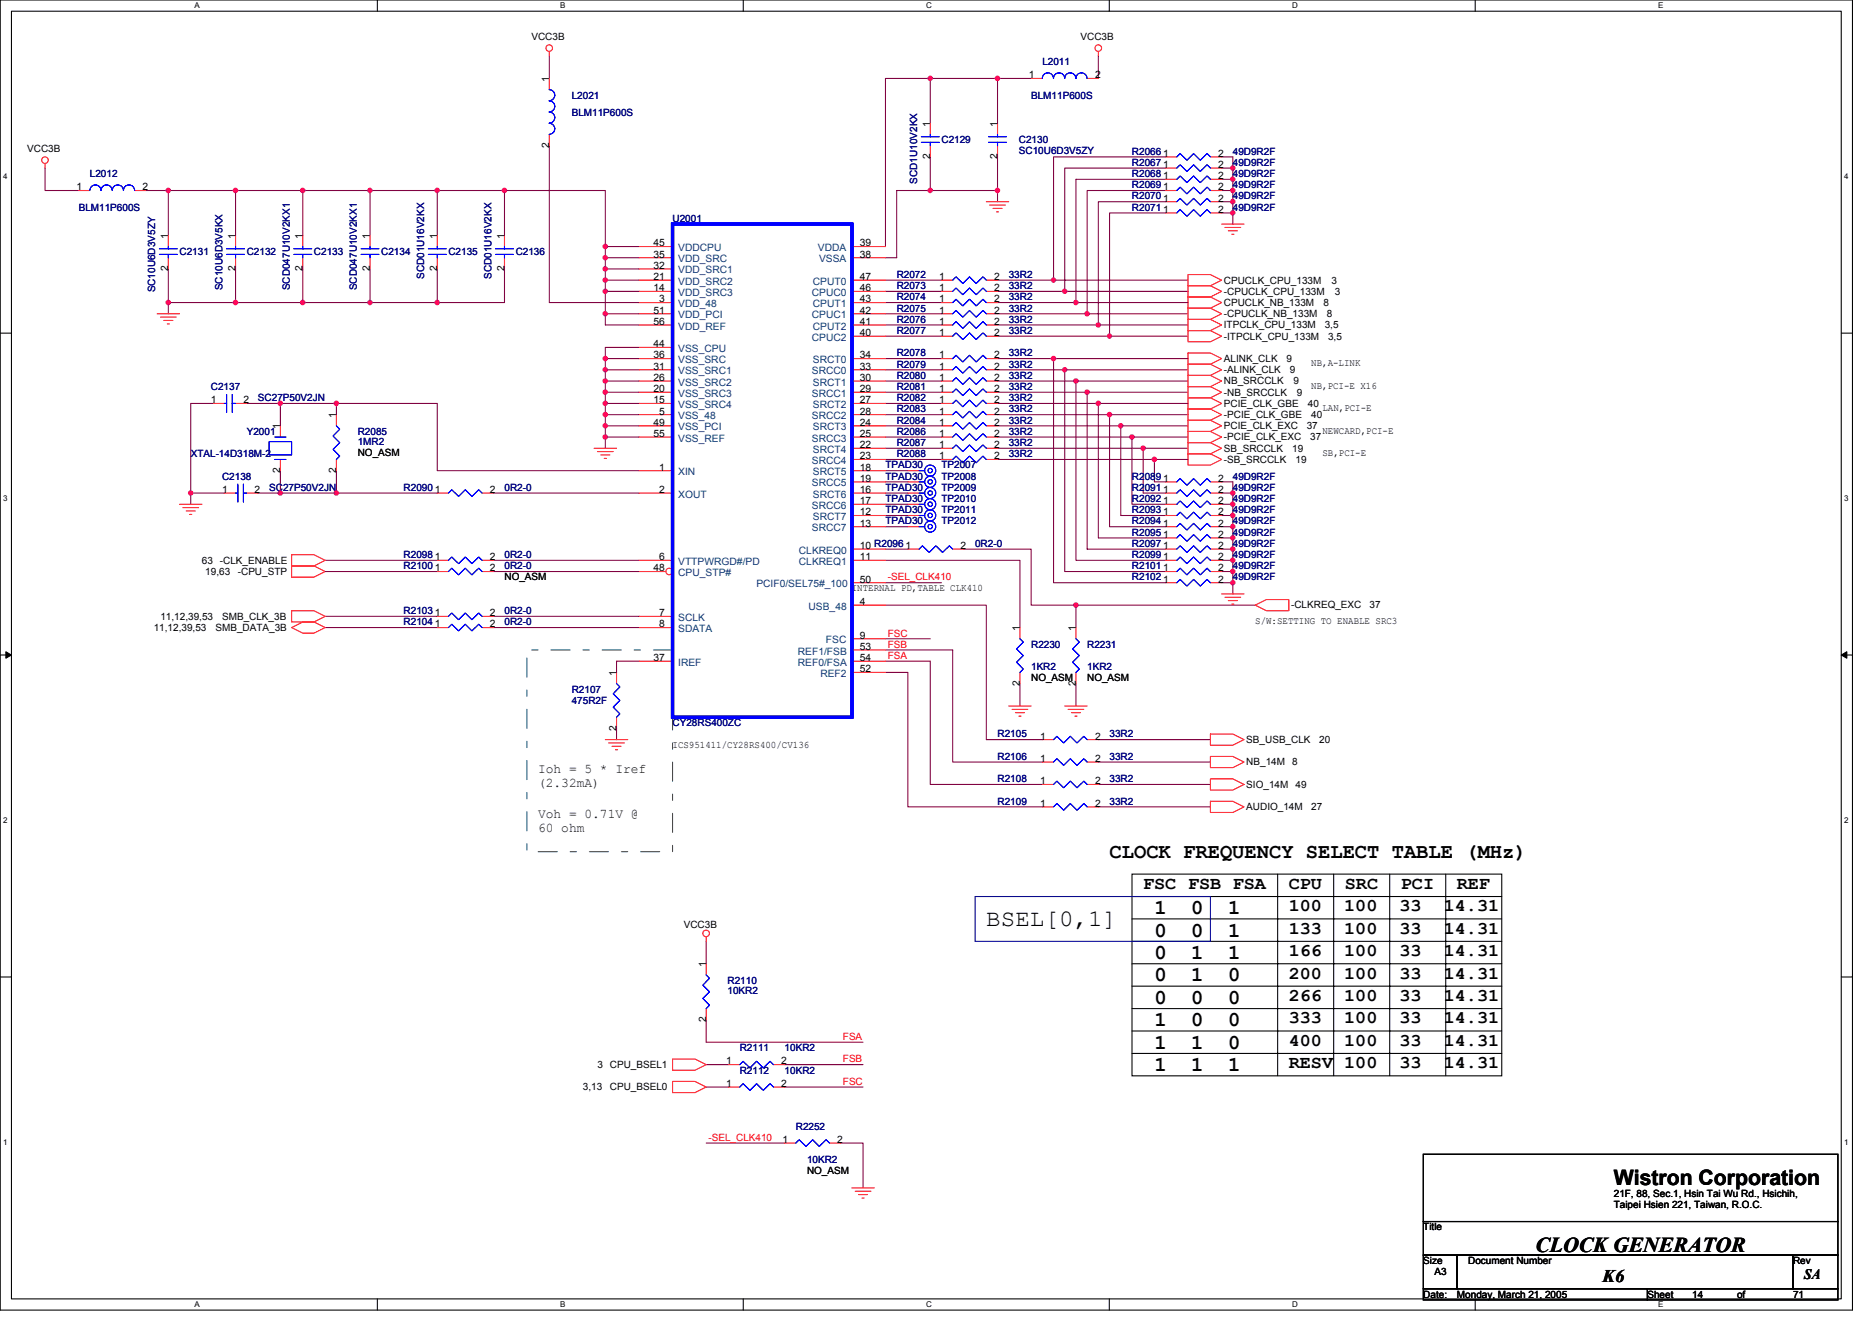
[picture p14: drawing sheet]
<svg xmlns="http://www.w3.org/2000/svg" width="297mm" height="210mm" viewBox="0 0 297 210" stroke-linecap="round" stroke-linejoin="round" font-family="sans-serif">
<defs><g id="words">
<text font-size="3.7" x="156.5" y="147">BSEL[0,1]</text>
<g font-size="3.4">
<text x="176.1" y="136.1">CLOCK FREQUENCY SELECT TABLE (MHz)</text>
<text x="183.2" y="145">1</text>
<text x="183.2" y="148.6">0</text>
<text x="189" y="145">0</text>
<text x="189" y="148.6">0</text>
<text x="194.9" y="145">1</text>
<text x="194.9" y="148.6">1</text>
<text x="183.2" y="155.7">0</text>
<text x="183.2" y="152.1">0</text>
<text x="189" y="155.7">1</text>
<text x="189" y="152.1">1</text>
<text x="194.9" y="155.7">0</text>
<text x="194.9" y="152.1">1</text>
<text x="183.2" y="159.3">0</text>
<text x="189" y="159.3">0</text>
<text x="194.9" y="159.3">0</text>
<text x="183.2" y="162.8">1</text>
<text x="183.2" y="166.4">1</text>
<text x="189" y="162.8">0</text>
<text x="189" y="166.4">1</text>
<text x="194.9" y="162.8">0</text>
<text x="194.9" y="166.4">0</text>
<text x="183.2" y="169.9">1</text>
<text x="189" y="169.9">1</text>
<text x="194.9" y="169.9">1</text>
<text x="256.1" y="188">Wistron Corporation</text>
<text x="243.6" y="198.6">CLOCK GENERATOR</text>
</g>
<g font-size="2.8">
<text x="181.4" y="141">FSC FSB FSA</text>
<text x="204.5" y="141">CPU</text>
<text x="213.4" y="141">SRC</text>
<text x="222.3" y="141">PCI</text>
<text x="231.2" y="141">REF</text>
<text x="204.5" y="144.6">100</text>
<text x="204.5" y="148.1">133</text>
<text x="213.3" y="144.6">100</text>
<text x="213.3" y="148.1">100</text>
<text x="222.1" y="144.6">33</text>
<text x="222.1" y="148.1">33</text>
<text x="229.1" y="144.6">14.31</text>
<text x="229.1" y="148.1">14.31</text>
<text x="204.5" y="155.3">200</text>
<text x="204.5" y="151.7">166</text>
<text x="213.3" y="155.3">100</text>
<text x="213.3" y="151.7">100</text>
<text x="222.1" y="155.3">33</text>
<text x="222.1" y="151.7">33</text>
<text x="229.1" y="155.3">14.31</text>
<text x="229.1" y="151.7">14.31</text>
<text x="204.5" y="158.8">266</text>
<text x="213.3" y="158.8">100</text>
<text x="222.1" y="158.8">33</text>
<text x="229.1" y="158.8">14.31</text>
<text x="204.5" y="165.9">400</text>
<text x="204.5" y="162.4">333</text>
<text x="213.3" y="165.9">100</text>
<text x="213.3" y="162.4">100</text>
<text x="222.1" y="165.9">33</text>
<text x="222.1" y="162.4">33</text>
<text x="229.1" y="165.9">14.31</text>
<text x="229.1" y="162.4">14.31</text>
<text x="204.5" y="169.5">RESV 100</text>
<text x="222.1" y="169.5">33</text>
<text x="229.1" y="169.5">14.31</text>
<text x="254.3" y="203.5">K6</text>
</g>
<text font-size="2.3" x="286.3" y="203">SA</text>
<g font-size="2.1" fill="#004000">
<text x="85.4" y="122.6">Ioh = 5 * Iref</text>
<text x="85.4" y="124.9">(2.32mA)</text>
<text x="85.4" y="129.7">Voh = 0.71V @</text>
<text x="85.4" y="132">60 ohm</text>
</g>
<g font-size="1.6">
<text x="84.3" y="6.4">VCC3B</text>
<text x="171.4" y="6.4">VCC3B</text>
<text x="87.1" y="13" transform="rotate(-90 87.1 13)">1</text>
<text x="163.3" y="12.4">1</text>
<text x="173.8" y="12.4">2</text>
<text x="87.1" y="23.5" transform="rotate(-90 87.1 23.5)">2</text>
<text x="147.6" y="20.1" transform="rotate(-90 147.6 20.1)">1</text>
<text x="158.3" y="20.1" transform="rotate(-90 158.3 20.1)">1</text>
<text x="4.3" y="24.2">VCC3B</text>
<text x="147.6" y="25.3" transform="rotate(-90 147.6 25.3)">2</text>
<text x="158.3" y="25.3" transform="rotate(-90 158.3 25.3)">2</text>
<text x="184.6" y="24.9">1</text>
<text x="184.6" y="26.6">1</text>
<text x="184.6" y="28.4">1</text>
<text x="193.3" y="24.9">2</text>
<text x="193.3" y="26.6">2</text>
<text x="193.3" y="28.4">2</text>
<text x="12.1" y="30.2">1</text>
<text x="22.6" y="30.2">2</text>
<text x="184.6" y="30.2">1</text>
<text x="184.6" y="32">1</text>
<text x="184.6" y="33.8">1</text>
<text x="193.3" y="30.2">2</text>
<text x="193.3" y="32">2</text>
<text x="193.3" y="33.8">2</text>
<text x="26.7" y="37.9" transform="rotate(-90 26.7 37.9)">1</text>
<text x="37.4" y="37.9" transform="rotate(-90 37.4 37.9)">1</text>
<text x="48" y="37.9" transform="rotate(-90 48 37.9)">1</text>
<text x="58.7" y="37.9" transform="rotate(-90 58.7 37.9)">1</text>
<text x="69.4" y="37.9" transform="rotate(-90 69.4 37.9)">1</text>
<text x="80" y="37.9" transform="rotate(-90 80 37.9)">1</text>
<text x="103.7" y="39.1">45</text>
<text x="103.7" y="40.9">35</text>
<text x="136.4" y="39.1">39</text>
<text x="136.4" y="40.9">38</text>
<text x="26.7" y="43.1" transform="rotate(-90 26.7 43.1)">2</text>
<text x="37.4" y="43.1" transform="rotate(-90 37.4 43.1)">2</text>
<text x="48" y="43.1" transform="rotate(-90 48 43.1)">2</text>
<text x="58.7" y="43.1" transform="rotate(-90 58.7 43.1)">2</text>
<text x="69.4" y="43.1" transform="rotate(-90 69.4 43.1)">2</text>
<text x="80" y="43.1" transform="rotate(-90 80 43.1)">2</text>
<text x="103.7" y="42.7">32</text>
<text x="103.7" y="44.4">21</text>
<text x="103.7" y="46.2">14</text>
<text x="104.6" y="48">3</text>
<text x="136.4" y="46.2">46</text>
<text x="136.4" y="48">43</text>
<text x="136.4" y="44.4">47</text>
<text x="149" y="44.4">1</text>
<text x="149" y="46.2">1</text>
<text x="149" y="48">1</text>
<text x="157.8" y="44.4">2</text>
<text x="157.8" y="46.2">2</text>
<text x="157.8" y="48">2</text>
<text x="194.2" y="46.8">-CPUCLK_CPU_133M</text>
<text x="194.2" y="45">CPUCLK_CPU_133M</text>
<text x="211.3" y="45">3</text>
<text x="211.8" y="46.8">3</text>
<text x="103.7" y="49.8">51</text>
<text x="103.7" y="51.5">56</text>
<text x="136.4" y="49.8">42</text>
<text x="136.4" y="53.3">40</text>
<text x="136.4" y="51.5">41</text>
<text x="149" y="49.8">1</text>
<text x="149" y="51.5">1</text>
<text x="149" y="53.3">1</text>
<text x="157.8" y="49.8">2</text>
<text x="157.8" y="51.5">2</text>
<text x="157.8" y="53.3">2</text>
<text x="194.2" y="48.5">CPUCLK_NB_133M</text>
<text x="194.2" y="50.3">-CPUCLK_NB_133M</text>
<text x="194.2" y="52.1">ITPCLK_CPU_133M</text>
<text x="194.2" y="53.9">-ITPCLK_CPU_133M</text>
<text x="210" y="48.5">8</text>
<text x="210.2" y="52.1">3,5</text>
<text x="210.6" y="50.3">8</text>
<text x="210.7" y="53.9">3,5</text>
<text x="103.7" y="55.1">44</text>
<text x="103.7" y="56.9">36</text>
<text x="103.7" y="58.7">31</text>
<text x="136.4" y="58.7">33</text>
<text x="136.4" y="56.9">34</text>
<text x="149" y="56.9">1</text>
<text x="149" y="58.7">1</text>
<text x="157.8" y="56.9">2</text>
<text x="157.8" y="58.7">2</text>
<text x="194.2" y="59.2">-ALINK_CLK</text>
<text x="194.2" y="57.4">ALINK_CLK</text>
<text x="204.1" y="57.4">9</text>
<text x="204.7" y="59.2">9</text>
<text x="208.1" y="58.1">NB,A-LINK</text>
<text x="33.5" y="64">1</text>
<text x="38.6" y="64">2</text>
<text x="103.7" y="60.4">26</text>
<text x="103.7" y="62.2">20</text>
<text x="103.7" y="64">15</text>
<text x="104.6" y="65.8">5</text>
<text x="136.4" y="62.2">29</text>
<text x="136.4" y="65.8">28</text>
<text x="136.4" y="60.4">30</text>
<text x="136.4" y="64">27</text>
<text x="149" y="60.4">1</text>
<text x="149" y="62.2">1</text>
<text x="149" y="64">1</text>
<text x="149" y="65.8">1</text>
<text x="157.8" y="60.4">2</text>
<text x="157.8" y="62.2">2</text>
<text x="157.8" y="64">2</text>
<text x="157.8" y="65.8">2</text>
<text x="194.2" y="64.5">PCIE_CLK_GBE</text>
<text x="194.2" y="61">NB_SRCCLK</text>
<text x="194.2" y="62.8">-NB_SRCCLK</text>
<text x="205.2" y="61">9</text>
<text x="205.8" y="62.8">9</text>
<text x="207.5" y="64.5">40</text>
<text x="208.1" y="61.7">NB,PCI-E X16</text>
<text x="209.8" y="65.3">LAN,PCI-E</text>
<text x="44.5" y="68.1" transform="rotate(-90 44.5 68.1)">1</text>
<text x="53.4" y="66.3" transform="rotate(-90 53.4 66.3)">1</text>
<text x="103.7" y="67.5">49</text>
<text x="103.7" y="69.3">55</text>
<text x="136.4" y="69.3">25</text>
<text x="136.4" y="67.5">24</text>
<text x="136.4" y="71.1">22</text>
<text x="149" y="67.5">1</text>
<text x="149" y="69.3">1</text>
<text x="149" y="71.1">1</text>
<text x="157.8" y="67.5">2</text>
<text x="157.8" y="69.3">2</text>
<text x="157.8" y="71.1">2</text>
<text x="194.2" y="68.1">PCIE_CLK_EXC</text>
<text x="194.2" y="69.9">-PCIE_CLK_EXC</text>
<text x="194.2" y="66.3">-PCIE_CLK_GBE</text>
<text x="194.2" y="71.6">SB_SRCCLK</text>
<text x="205" y="71.6">19</text>
<text x="207.3" y="68.1">37</text>
<text x="207.9" y="69.9">37</text>
<text x="208.1" y="66.3">40</text>
<text x="209.8" y="68.8">NEWCARD,PCI-E</text>
<text x="44.5" y="75.1" transform="rotate(-90 44.5 75.1)">2</text>
<text x="53.4" y="75.1" transform="rotate(-90 53.4 75.1)">2</text>
<text x="56.8" y="72.4">NO_ASM</text>
<text x="104.6" y="74.7">1</text>
<text x="136.4" y="72.9">23</text>
<text x="136.4" y="76.4">19</text>
<text x="136.4" y="74.7">18</text>
<text x="149" y="72.9">1</text>
<text x="157.8" y="72.9">2</text>
<text x="184.6" y="76.4">1</text>
<text x="193.3" y="76.4">2</text>
<text x="194.2" y="73.4">-SB_SRCCLK</text>
<text x="205.6" y="73.4">19</text>
<text x="209.8" y="72.4">SB,PCI-E</text>
<text x="35.2" y="78.2">1</text>
<text x="40.4" y="78.2">2</text>
<text x="69" y="78.2">1</text>
<text x="77.7" y="78.2">2</text>
<text x="104.6" y="78.2">2</text>
<text x="136.4" y="80">17</text>
<text x="136.4" y="83.5">13</text>
<text x="136.4" y="78.2">16</text>
<text x="136.4" y="81.8">12</text>
<text x="184.6" y="80">1</text>
<text x="184.6" y="81.8">1</text>
<text x="184.6" y="83.5">1</text>
<text x="184.6" y="78.2">1</text>
<text x="193.3" y="80">2</text>
<text x="193.3" y="81.8">2</text>
<text x="193.3" y="83.5">2</text>
<text x="193.3" y="78.2">2</text>
<text x="32" y="89.4">63 -CLK_ENABLE</text>
<text x="69" y="88.9">1</text>
<text x="77.7" y="88.9">2</text>
<text x="104.6" y="88.9">6</text>
<text x="136.4" y="87.1">10 R2096</text>
<text x="136.4" y="88.9">11</text>
<text x="143.7" y="87.1">1</text>
<text x="152.4" y="87.1">2</text>
<text x="184.6" y="85.3">1</text>
<text x="184.6" y="87.1">1</text>
<text x="184.6" y="88.9">1</text>
<text x="193.3" y="85.3">2</text>
<text x="193.3" y="87.1">2</text>
<text x="193.3" y="88.9">2</text>
<text x="32.6" y="91.2">19,63</text>
<text x="37.7" y="91.2">-CPU_STP</text>
<text x="69" y="90.7">1</text>
<text x="77.7" y="90.7">2</text>
<text x="80" y="92.1">NO_ASM</text>
<text x="103.7" y="90.7">48</text>
<text x="135.2" y="93.7">INTERNAL PD,TABLE CLK410</text>
<text x="136.4" y="96">4</text>
<text x="136.4" y="92.4">50</text>
<text x="184.6" y="90.7">1</text>
<text x="184.6" y="92.4">1</text>
<text x="193.3" y="90.7">2</text>
<text x="193.3" y="92.4">2</text>
<text x="24.4" y="100.1">11,12,39,53</text>
<text x="25.5" y="98.3">11,12,39,53</text>
<text x="34.2" y="100.1">SMB_DATA_3B</text>
<text x="35.2" y="98.3">SMB_CLK_3B</text>
<text x="69" y="99.5">1</text>
<text x="69" y="97.8">1</text>
<text x="77.7" y="99.5">2</text>
<text x="77.7" y="97.8">2</text>
<text x="104.6" y="99.5">8</text>
<text x="104.6" y="97.8">7</text>
<text x="136.4" y="101.3">9</text>
<text x="161.8" y="100.1" transform="rotate(-90 161.8 100.1)">1</text>
<text x="170.7" y="100.1" transform="rotate(-90 170.7 100.1)">1</text>
<text x="199.2" y="99">S/W:SETTING TO ENABLE SRC3</text>
<text x="204.9" y="96.5">-CLKREQ_EXC</text>
<text x="217.3" y="96.5">37</text>
<text x="97.8" y="107.2" transform="rotate(-90 97.8 107.2)">1</text>
<text x="103.7" y="104.9">37</text>
<text x="136.4" y="106.7">52</text>
<text x="136.4" y="103.1">53</text>
<text x="136.4" y="104.9">54</text>
<text x="161.8" y="108.8" transform="rotate(-90 161.8 108.8)">2</text>
<text x="163.6" y="108.1">NO_ASM</text>
<text x="170.7" y="108.8" transform="rotate(-90 170.7 108.8)">2</text>
<text x="172.5" y="108.1">NO_ASM</text>
<text x="97.8" y="116" transform="rotate(-90 97.8 116)">2</text>
<text x="106.7" y="118.6">ICS951411/CY28RS400/CV136</text>
<text x="165" y="117.3">1</text>
<text x="173.8" y="117.3">2</text>
<text x="197.8" y="117.9">SB_USB_CLK</text>
<text x="209.3" y="117.9">20</text>
<text x="165" y="120.9">1</text>
<text x="165" y="124.4">1</text>
<text x="173.8" y="120.9">2</text>
<text x="173.8" y="124.4">2</text>
<text x="197.8" y="121.4">NB_14M</text>
<text x="197.8" y="125">SIO_14M</text>
<text x="205" y="121.4">8</text>
<text x="205.6" y="125">49</text>
<text x="165" y="128">1</text>
<text x="173.8" y="128">2</text>
<text x="197.8" y="128.5">AUDIO_14M</text>
<text x="208.1" y="128.5">27</text>
<text x="108.5" y="147.2">VCC3B</text>
<text x="112" y="153.4" transform="rotate(-90 112 153.4)">1</text>
<text x="112" y="162.2" transform="rotate(-90 112 162.2)">2</text>
<text x="92.5" y="173">3,13</text>
<text x="94.8" y="169.4">3 CPU_BSEL1</text>
<text x="96.8" y="173">CPU_BSEL0</text>
<text x="115.2" y="168.9">1</text>
<text x="115.2" y="172.4">1</text>
<text x="124" y="168.9">2</text>
<text x="124" y="172.4">2</text>
<text x="124.1" y="181.3">1</text>
<text x="132.9" y="181.3">2</text>
<text x="128.1" y="186.3">NO_ASM</text>
<text x="256.1" y="189.9">21F, 88, Sec.1, Hsin Tai Wu Rd., Hsichih,</text>
<text x="256.1" y="191.7">Taipei Hsien 221, Taiwan, R.O.C.</text>
<text x="225.8" y="195.2">Title</text>
<text x="225.8" y="200.6">Size</text>
<text x="227.6" y="202.3">A3</text>
<text x="233" y="200.6">Document Number</text>
<text x="284.5" y="200.6">Rev</text>
<text x="225.8" y="205.9">Date:</text>
<text x="231.2" y="205.9">Monday, March 21, 2005</text>
<text x="261.4" y="205.9">Sheet</text>
<text x="268.5" y="205.9">14</text>
<text x="275.6" y="205.9">of</text>
<text x="284.5" y="205.9">71</text>
</g>
<g font-size="1.6" fill="#000080">
<text x="165.4" y="10.3">L2011</text>
<text x="90.7" y="15.6">L2021</text>
<text x="163.6" y="15.6">BLM11P600S</text>
<text x="90.7" y="18.5">BLM11P600S</text>
<text x="149.4" y="22.8">C2129</text>
<text x="161.7" y="22.8">C2130</text>
<text x="14.3" y="28.1">L2012</text>
<text x="145.5" y="29.2" transform="rotate(-90 145.5 29.2)">SCD1U10V2KX</text>
<text x="161.7" y="24.4">SC10U6D3V5ZY</text>
<text x="179.6" y="24.5">R2066</text>
<text x="179.6" y="26.3">R2067</text>
<text x="179.6" y="28.1">R2068</text>
<text x="179.6" y="29.9">R2069</text>
<text x="195.6" y="24.5">49D9R2F</text>
<text x="195.6" y="26.3">49D9R2F</text>
<text x="195.6" y="28.1">49D9R2F</text>
<text x="195.6" y="29.9">49D9R2F</text>
<text x="12.5" y="33.4">BLM11P600S</text>
<text x="106.7" y="35.2">U2001</text>
<text x="179.6" y="31.6">R2070</text>
<text x="179.6" y="33.4">R2071</text>
<text x="195.6" y="31.6">49D9R2F</text>
<text x="195.6" y="33.4">49D9R2F</text>
<text x="28.5" y="40.5">C2131</text>
<text x="39.2" y="40.5">C2132</text>
<text x="49.8" y="40.5">C2133</text>
<text x="60.5" y="40.5">C2134</text>
<text x="71.2" y="40.5">C2135</text>
<text x="81.8" y="40.5">C2136</text>
<text x="24.6" y="46.4" transform="rotate(-90 24.6 46.4)">SC10U6D3V5ZY</text>
<text x="35.3" y="46.1" transform="rotate(-90 35.3 46.1)">SC10U6D3V5KX</text>
<text x="46" y="46.1" transform="rotate(-90 46 46.1)">SCD047U10V2KX1</text>
<text x="56.6" y="46.1" transform="rotate(-90 56.6 46.1)">SCD047U10V2KX1</text>
<text x="67.3" y="44.3" transform="rotate(-90 67.3 44.3)">SCD01U16V2KX</text>
<text x="78" y="44.3" transform="rotate(-90 78 44.3)">SCD01U16V2KX</text>
<text x="142.3" y="44.1">R2072</text>
<text x="142.3" y="45.9">R2073</text>
<text x="142.3" y="47.6">R2074</text>
<text x="160.1" y="44.1">33R2</text>
<text x="160.1" y="45.9">33R2</text>
<text x="160.1" y="47.6">33R2</text>
<text x="142.3" y="49.4">R2075</text>
<text x="142.3" y="51.2">R2076</text>
<text x="142.3" y="53">R2077</text>
<text x="160.1" y="49.4">33R2</text>
<text x="160.1" y="51.2">33R2</text>
<text x="160.1" y="53">33R2</text>
<text x="142.3" y="56.5">R2078</text>
<text x="142.3" y="58.3">R2079</text>
<text x="160.1" y="56.5">33R2</text>
<text x="160.1" y="58.3">33R2</text>
<text x="33.5" y="61.9">C2137</text>
<text x="40.9" y="63.6">SC27P50V2JN</text>
<text x="142.3" y="60.1">R2080</text>
<text x="142.3" y="61.9">R2081</text>
<text x="142.3" y="63.6">R2082</text>
<text x="142.3" y="65.4">R2083</text>
<text x="160.1" y="60.1">33R2</text>
<text x="160.1" y="61.9">33R2</text>
<text x="160.1" y="63.6">33R2</text>
<text x="160.1" y="65.4">33R2</text>
<text x="39.2" y="69">Y2001</text>
<text x="56.8" y="69">R2085</text>
<text x="56.8" y="70.6">1MR2</text>
<text x="142.3" y="67.2">R2084</text>
<text x="142.3" y="69">R2086</text>
<text x="142.3" y="70.8">R2087</text>
<text x="160.1" y="67.2">33R2</text>
<text x="160.1" y="69">33R2</text>
<text x="160.1" y="70.8">33R2</text>
<text x="30.3" y="72.5">XTAL-14D318M-2</text>
<text x="35.2" y="76.1">C2138</text>
<text x="42.7" y="77.9">SC27P50V2JN</text>
<text x="64" y="77.9">R2090</text>
<text x="80" y="77.9">0R2-0</text>
<text x="140.5" y="77.9">TPAD30</text>
<text x="140.5" y="76.1">TPAD30</text>
<text x="140.5" y="74.3">TPAD30</text>
<text x="142.3" y="72.5">R2088</text>
<text x="149.4" y="77.9">TP2009</text>
<text x="149.4" y="76.1">TP2008</text>
<text x="149.4" y="74.3">TP2007</text>
<text x="160.1" y="72.5">33R2</text>
<text x="179.6" y="76.1">R2089</text>
<text x="179.6" y="77.9">R2091</text>
<text x="195.6" y="76.1">49D9R2F</text>
<text x="195.6" y="77.9">49D9R2F</text>
<text x="140.5" y="79.7">TPAD30</text>
<text x="140.5" y="81.4">TPAD30</text>
<text x="140.5" y="83.2">TPAD30</text>
<text x="149.4" y="79.7">TP2010</text>
<text x="149.4" y="81.4">TP2011</text>
<text x="149.4" y="83.2">TP2012</text>
<text x="179.6" y="79.7">R2092</text>
<text x="179.6" y="81.4">R2093</text>
<text x="179.6" y="83.2">R2094</text>
<text x="195.6" y="79.7">49D9R2F</text>
<text x="195.6" y="81.4">49D9R2F</text>
<text x="195.6" y="83.2">49D9R2F</text>
<text x="64" y="88.5">R2098</text>
<text x="80" y="88.5">0R2-0</text>
<text x="154.7" y="86.8">0R2-0</text>
<text x="179.6" y="85">R2095</text>
<text x="179.6" y="86.8">R2097</text>
<text x="179.6" y="88.5">R2099</text>
<text x="195.6" y="85">49D9R2F</text>
<text x="195.6" y="86.8">49D9R2F</text>
<text x="195.6" y="88.5">49D9R2F</text>
<text x="64" y="90.3">R2100</text>
<text x="80" y="90.3">0R2-0</text>
<text x="179.6" y="90.3">R2101</text>
<text x="179.6" y="92.1">R2102</text>
<text x="195.6" y="90.3">49D9R2F</text>
<text x="195.6" y="92.1">49D9R2F</text>
<text x="64" y="99.2">R2104</text>
<text x="64" y="97.4">R2103</text>
<text x="80" y="99.2">0R2-0</text>
<text x="80" y="97.4">0R2-0</text>
<text x="163.6" y="102.8">R2230</text>
<text x="163.6" y="106.3">1KR2</text>
<text x="172.5" y="102.8">R2231</text>
<text x="172.5" y="106.3">1KR2</text>
<text x="90.7" y="109.9">R2107</text>
<text x="90.7" y="111.7">475R2F</text>
<text x="106.7" y="115.2">CY28RS400ZC</text>
<text x="158.3" y="117">R2105</text>
<text x="176.1" y="117">33R2</text>
<text x="158.3" y="120.5">R2106</text>
<text x="158.3" y="124.1">R2108</text>
<text x="176.1" y="120.5">33R2</text>
<text x="176.1" y="124.1">33R2</text>
<text x="158.3" y="127.7">R2109</text>
<text x="176.1" y="127.7">33R2</text>
<text x="115.4" y="156.1">R2110</text>
<text x="115.4" y="157.7">10KR2</text>
<text x="117.4" y="166.8">R2111</text>
<text x="124.5" y="166.8">10KR2</text>
<text x="117.4" y="170.3">R2112</text>
<text x="124.5" y="170.3">10KR2</text>
<text x="126.3" y="179.2">R2252</text>
<text x="128.1" y="184.6">10KR2</text>
</g>
<g font-size="1.6" fill="#004080">
<text x="107.6" y="39.8">VDDCPU</text>
<text x="107.6" y="41.6">VDD_SRC</text>
<text x="129.8" y="39.8">VDDA</text>
<text x="130" y="41.6">VSSA</text>
<text x="107.6" y="43.4">VDD_SRC1</text>
<text x="107.6" y="45.2">VDD_SRC2</text>
<text x="107.6" y="46.9">VDD_SRC3</text>
<text x="128.8" y="46.9">CPUC0</text>
<text x="129" y="45.2">CPUT0</text>
<text x="107.6" y="50.5">VDD_PCI</text>
<text x="107.6" y="48.7">VDD_48</text>
<text x="107.6" y="52.3">VDD_REF</text>
<text x="128.8" y="50.5">CPUC1</text>
<text x="129" y="48.7">CPUT1</text>
<text x="129" y="52.3">CPUT2</text>
<text x="107.6" y="55.8">VSS_CPU</text>
<text x="107.6" y="57.6">VSS_SRC</text>
<text x="107.6" y="59.4">VSS_SRC1</text>
<text x="128.8" y="54.1">CPUC2</text>
<text x="128.8" y="59.4">SRCC0</text>
<text x="129" y="57.6">SRCT0</text>
<text x="107.6" y="61.2">VSS_SRC2</text>
<text x="107.6" y="62.9">VSS_SRC3</text>
<text x="107.6" y="64.7">VSS_SRC4</text>
<text x="128.8" y="62.9">SRCC1</text>
<text x="129" y="61.2">SRCT1</text>
<text x="129" y="64.7">SRCT2</text>
<text x="107.6" y="66.5">VSS_48</text>
<text x="107.6" y="68.3">VSS_PCI</text>
<text x="107.6" y="70.1">VSS_REF</text>
<text x="128.8" y="66.5">SRCC2</text>
<text x="128.8" y="70.1">SRCC3</text>
<text x="129" y="68.3">SRCT3</text>
<text x="129" y="71.8">SRCT4</text>
<text x="107.6" y="75.4">XIN</text>
<text x="128.8" y="73.6">SRCC4</text>
<text x="128.8" y="77.2">SRCC5</text>
<text x="129" y="75.4">SRCT5</text>
<text x="107.6" y="79">XOUT</text>
<text x="128.8" y="80.7">SRCC6</text>
<text x="129" y="79">SRCT6</text>
<text x="129" y="82.5">SRCT7</text>
<text x="107.6" y="89.6">VTTPWRGD#/PD</text>
<text x="126.8" y="87.8">CLKREQ0</text>
<text x="126.8" y="89.6">CLKREQ1</text>
<text x="128.8" y="84.3">SRCC7</text>
<text x="107.6" y="91.4">CPU_STP#</text>
<text x="120" y="93.2">PCIF0/SEL75#_100</text>
<text x="107.6" y="100.3">SDATA</text>
<text x="107.6" y="98.5">SCLK</text>
<text x="128.3" y="96.7">USB_48</text>
<text x="107.6" y="105.6">IREF</text>
<text x="126.6" y="103.8">REF1/FSB</text>
<text x="126.6" y="105.6">REF0/FSA</text>
<text x="130.2" y="107.4">REF2</text>
<text x="131.1" y="102.1">FSC</text>
</g>
<g font-size="1.6" fill="#f00">
<text x="140.9" y="92.1">-SEL_CLK410</text>
<text x="140.9" y="101">FSC</text>
<text x="140.9" y="102.8">FSB</text>
<text x="140.9" y="104.5">FSA</text>
<text x="133.7" y="165">FSA</text>
<text x="133.7" y="168.6">FSB</text>
<text x="133.7" y="172.1">FSC</text>
<text x="112.4" y="181">-SEL_CLK410</text>
</g>
<g font-size="1.3">
<text x="30.8" y="1.3">A</text>
<text x="88.9" y="1.3">B</text>
<text x="147" y="1.3">C</text>
<text x="205" y="1.3">D</text>
<text x="263.1" y="1.3">E</text>
<text x=".5" y="28.4">4</text>
<text x="292.6" y="28.4">4</text>
<text x=".5" y="79.5">3</text>
<text x="292.6" y="79.5">3</text>
<text x=".5" y="130.6">2</text>
<text x="292.6" y="130.6">2</text>
<text x=".5" y="181.7">1</text>
<text x="292.6" y="181.7">1</text>
<text x="30.8" y="207.4">A</text>
<text x="88.9" y="207.4">B</text>
<text x="147" y="207.4">C</text>
<text x="205" y="207.4">D</text>
<text x="263.1" y="207.4">E</text>
</g>
</g></defs>
<path d="M0 0h293.9v207.9h-293.9zM1.8 1.8h290.4v204.3h-290.4z" fill="none" stroke="#000" stroke-width=".17"/>
<g fill="#fff">
<path d="M30.8 .2h.9v1.4h-.9z"/>
<path d="M30.8 206.3h.9v1.4h-.9z"/>
</g>
<path d="M59.9 0v1.8M59.9 206.1v1.8" fill="none" stroke="#000" stroke-width=".17"/>
<g fill="#fff">
<path d="M88.9 .2h.8v1.4h-.8z"/>
<path d="M88.9 206.3h.8v1.4h-.8z"/>
</g>
<path d="M117.9 0v1.8M117.9 206.1v1.8" fill="none" stroke="#000" stroke-width=".17"/>
<g fill="#fff">
<path d="M147 .2h.9v1.4h-.9z"/>
<path d="M147 206.3h.9v1.4h-.9z"/>
</g>
<path d="M176 0v1.8M176 206.1v1.8" fill="none" stroke="#000" stroke-width=".17"/>
<g fill="#fff">
<path d="M205 .2h.9v1.4h-.9z"/>
<path d="M205 206.3h.9v1.4h-.9z"/>
</g>
<path d="M234.1 0v1.8M234.1 206.1v1.8" fill="none" stroke="#000" stroke-width=".17"/>
<g fill="#fff">
<path d="M263.1 .2h.8v1.4h-.8z"/>
<path d="M263.1 206.3h.8v1.4h-.8z"/>
<path d="M.5 27.3h.7v1.4h-.7z"/>
<path d="M292.6 27.3h.7v1.4h-.7z"/>
<path d="M.5 78.4h.7v1.4h-.7z"/>
<path d="M292.6 78.4h.7v1.4h-.7z"/>
</g>
<path d="M0 52.9h1.8M292.2 52.9h1.7" fill="none" stroke="#000" stroke-width=".17"/>
<g fill="#fff">
<path d="M.5 129.5h.7v1.4h-.7z"/>
<path d="M292.6 129.5h.7v1.4h-.7z"/>
</g>
<path d="M0 103.9h1.8M292.2 103.9h1.7" fill="none" stroke="#000" stroke-width=".17"/>
<path d="M.9 103.4l.9 .5-.9 .5zM292.2 103.9l.8-.5v1z" fill="#000" stroke="#000" stroke-width=".16"/>
<g fill="#fff">
<path d="M.5 180.5h.7v1.4h-.7z"/>
<path d="M292.6 180.5h.7v1.4h-.7z"/>
</g>
<g fill="none" stroke="#000" stroke-width=".17">
<path d="M179.6 138.7h58.7v32h-58.7zM202.7 138.7v32M211.6 138.7v32M220.5 138.7v32M229.4 138.7v32M0 155h1.8M179.6 156.5h58.7M179.6 152.9h58.7M179.6 149.4h58.7M179.6 145.8h58.7M179.6 142.2h58.7M292.2 155h1.7"/>
<path d="M179.6 167.1h58.7M179.6 163.6h58.7M179.6 160h58.7M225.8 183.1h65.8v10.7h-65.8zM225.8 193.8h65.8v5.3h-65.8zM225.8 199.1h5.4v5.4h-5.4zM231.2 199.1h53.3v5.4h-53.3zM284.5 199.1h7.1v5.4h-7.1zM225.8 204.5h35.6v1.7h-35.6zM261.4 204.5h30.2v1.7h-30.2z"/>
</g>
<g fill="none" stroke="#800040" stroke-width=".17">
<path d="M87.2 8.9v3.5M147.6 12.4h-7.1v26.7M147.6 12.4h16M147.6 12.4v7.2M158.3 12.4v7.2M174.3 8.9v3.5M7.2 26.7v3.5h5.3M23.2 30.2h56.8M26.7 30.2v7.1M37.4 30.2v7.1M48 30.2v7.1M58.7 30.2v7.1"/>
<path d="M69.4 30.2v7.1M80 30.2h16.1v8.9M80 30.2v7.1M87.2 23.1v24.9h14.2M96.1 39.1v12.5h5.3M96.1 39.1h5.3M147.6 24.9v5.3M158.3 30.2h-16v10.7h-1.8M158.3 24.9v7.1M185 24.9h-17.8v19.5M185 26.7h-16.1v19.5M185 30.2h-12.5v19.6"/>
<path d="M185 32h-10.7v19.6M185 33.8h-8.9v19.5M185 28.4h-14.3v19.6M193.8 30.2h1.8M193.8 28.4h1.8M193.8 24.9h1.8v10.7M193.8 26.7h1.8M193.8 32h1.8M193.8 33.8h1.8M26.7 42.7v7.1M37.4 42.7v5.3M48 42.7v5.3"/>
<path d="M58.7 42.7v5.3M69.4 42.7v5.3M80 42.7v5.3h-53.3M96.1 42.7h5.3M96.1 40.9h5.3M96.1 46.2h5.3M96.1 44.4h5.3M96.1 49.8h5.3M96.1 56.9h5.3M96.1 58.7h5.3M101.4 55.1h-5.3v16M140.5 46.2h8.9"/>
<path d="M140.5 44.4h8.9M140.5 51.6h8.9M140.5 49.8h8.9M140.5 48h8.9M140.5 53.3h8.9M140.5 56.9h8.9M140.5 58.7h8.9M158.3 46.2h30.2M158.3 44.4h30.2M158.3 51.6h30.2M158.3 49.8h30.2M158.3 48h30.2"/>
<path d="M158.3 53.3h30.2M158.3 56.9h30.2M158.3 58.7h30.2M167.2 56.9v35.6h17.8M168.9 58.7v32h16.1M30.3 78.2h5.3M33.8 64h-3.5v16M39.2 64h30.2v10.7h32M40.9 78.2h28.5M44.5 64v3.6M44.5 74.7v3.5M53.4 64v1.8"/>
<path d="M53.4 74.7v3.5M78.3 78.2h23.1M96.1 64h5.3M96.1 60.5h5.3M96.1 62.2h5.3M96.1 65.8h5.3M96.1 67.6h5.3M96.1 69.3h5.3M140.5 78.2h3.6M140.5 64h8.9M140.5 60.5h8.9M140.5 62.2h8.9"/>
<path d="M140.5 65.8h8.9M140.5 67.6h8.9M140.5 69.3h8.9M140.5 71.1h8.9M140.5 72.9h8.9M140.5 76.5h3.6M140.5 74.7h3.6M158.3 64h30.2M158.3 60.5h30.2M158.3 62.2h30.2M158.3 65.8h30.2M158.3 67.6h30.2"/>
<path d="M158.3 69.3h30.2M158.3 71.1h30.2M158.3 72.9h30.2M170.7 60.5v28.4h14.3M172.5 62.2v24.9h12.5M174.3 64v21.3h10.7M176.1 65.8v17.8h8.9M177.8 67.6v14.2h7.2M179.6 69.3v10.7h5.4M181.4 71.1v7.1h3.6M183.2 72.9v3.6h1.8M193.8 78.2h1.8"/>
<path d="M193.8 76.5h1.8v17.7M51.6 90.7h17.8M51.6 88.9h17.8M51.6 97.8h17.8M51.6 99.6h17.8M78.3 90.7h23.1M78.3 88.9h23.1M78.3 97.8h23.1M78.3 99.6h23.1M140.5 96h16v21.3h8.9M140.5 88.9h21.3v10.7M140.5 87.1h3.6"/>
<path d="M140.5 92.5h8.9M140.5 80h3.6M140.5 81.8h3.6M140.5 83.6h3.6M152.9 87.1h10.7v8.9h7.1M193.8 87.1h1.8M193.8 92.5h1.8M193.8 80h1.8M193.8 81.8h1.8M193.8 83.6h1.8M193.8 90.7h1.8M193.8 85.3h1.8"/>
<path d="M193.8 88.9h1.8M199.2 96h-28.5v3.6M97.8 115.6v1.7M101.4 104.9h-3.6v1.8M140.5 106.7h3.6v21.3h21.3M140.5 104.9h7.1v19.6h17.8M140.5 103.1h10.7v17.8h14.2M140.5 101.3h7.1M161.8 108.5v3.5M170.7 108.5v3.5M174.3 117.3h17.8M174.3 120.9h17.8"/>
<path d="M174.3 124.5h17.8M174.3 128h17.8M112.1 149.4v3.5M112.1 161.8v3.6h24.8M112.1 168.9h3.5M112.1 172.5h3.5M124.5 168.9h12.4M124.5 172.5h12.4M112.1 181.4h12.4M133.4 181.4h3.5v7.1"/>
</g>
<g fill="#f0f" stroke="#f0f" stroke-width=".17">
<circle cx="48" cy="30.2" r=".35"/>
<circle cx="80" cy="30.2" r=".35"/>
<circle cx="69.4" cy="30.2" r=".35"/>
<circle cx="26.7" cy="30.2" r=".35"/>
<circle cx="37.4" cy="30.2" r=".35"/>
<circle cx="58.7" cy="30.2" r=".35"/>
<circle cx="96" cy="46.2" r=".35"/>
<circle cx="96" cy="39.1" r=".35"/>
<circle cx="96" cy="42.7" r=".35"/>
<circle cx="96" cy="40.9" r=".35"/>
<circle cx="96" cy="49.8" r=".35"/>
<circle cx="96" cy="44.4" r=".35"/>
<circle cx="44.5" cy="78.2" r=".35"/>
<circle cx="53.4" cy="78.2" r=".35"/>
<circle cx="53.4" cy="64" r=".35"/>
<circle cx="44.5" cy="64" r=".35"/>
<circle cx="147.6" cy="12.4" r=".35"/>
<circle cx="158.3" cy="12.4" r=".35"/>
<circle cx="37.4" cy="48" r=".35"/>
<circle cx="48" cy="48" r=".35"/>
<circle cx="58.7" cy="48" r=".35"/>
<circle cx="69.4" cy="48" r=".35"/>
<circle cx="96" cy="58.7" r=".35"/>
<circle cx="26.7" cy="48" r=".35"/>
<circle cx="96" cy="69.3" r=".35"/>
<circle cx="96" cy="60.4" r=".35"/>
<circle cx="96" cy="56.9" r=".35"/>
<circle cx="96" cy="64" r=".35"/>
<circle cx="30.3" cy="78.2" r=".35"/>
<circle cx="96" cy="62.2" r=".35"/>
<circle cx="96" cy="67.6" r=".35"/>
<circle cx="96" cy="65.8" r=".35"/>
<circle cx="147.6" cy="30.2" r=".35"/>
<circle cx="158.3" cy="30.2" r=".35"/>
<circle cx="167.2" cy="44.4" r=".35"/>
<circle cx="168.9" cy="46.2" r=".35"/>
<circle cx="170.7" cy="48" r=".35"/>
<circle cx="172.5" cy="49.8" r=".35"/>
<circle cx="174.3" cy="51.5" r=".35"/>
<circle cx="176" cy="53.3" r=".35"/>
<circle cx="167.2" cy="56.9" r=".35"/>
<circle cx="168.9" cy="58.7" r=".35"/>
<circle cx="170.7" cy="60.4" r=".35"/>
<circle cx="172.5" cy="62.2" r=".35"/>
<circle cx="174.3" cy="64" r=".35"/>
<circle cx="176" cy="65.8" r=".35"/>
<circle cx="177.8" cy="67.6" r=".35"/>
<circle cx="179.6" cy="69.3" r=".35"/>
<circle cx="181.4" cy="71.1" r=".35"/>
<circle cx="183.2" cy="72.9" r=".35"/>
<circle cx="195.6" cy="26.7" r=".35"/>
<circle cx="195.6" cy="32" r=".35"/>
<circle cx="195.6" cy="78.2" r=".35"/>
<circle cx="195.6" cy="28.4" r=".35"/>
<circle cx="195.6" cy="30.2" r=".35"/>
<circle cx="195.6" cy="33.8" r=".35"/>
<circle cx="195.6" cy="80" r=".35"/>
<circle cx="195.6" cy="81.8" r=".35"/>
<circle cx="195.6" cy="83.6" r=".35"/>
<circle cx="195.6" cy="85.3" r=".35"/>
<circle cx="195.6" cy="87.1" r=".35"/>
<circle cx="195.6" cy="88.9" r=".35"/>
<circle cx="195.6" cy="90.7" r=".35"/>
<circle cx="195.6" cy="92.4" r=".35"/>
<circle cx="170.7" cy="96" r=".35"/>
</g>
<g fill="none" stroke="#f00" stroke-width=".17">
<path d="M87.2 8.2v.7M87.2 12.4v1.8M147.6 19.6v1.7M158.3 19.6v1.7M163.6 12.4h1.8M172.5 12.4h1.8M174.3 8.2v.7M7.2 26v.7M12.5 30.2h1.8M21.4 30.2h1.8M26.7 37.3v1.8M37.4 37.3v1.8"/>
<path d="M48 37.3v1.8M58.7 37.3v1.8M69.4 37.3v1.8M80 37.3v1.8M87.2 21.3v1.8M101.4 39.1h5.3M147.6 23.1v1.8M156.5 32h3.6M157 32.5h2.5M157.6 33.1h1.4M158.1 33.6h.4M158.3 23.1v1.8"/>
<path d="M193.8 35.6h3.6M194.4 36.1h2.5M194.9 36.6h1.4M195.4 37.2h.4M24.9 49.8h3.6M25.5 50.3h2.5M26 50.8h1.4M26.5 51.4h.4M26.7 40.9v1.8M37.4 40.9v1.8M48 40.9v1.8M58.7 40.9v1.8"/>
<path d="M69.4 40.9v1.8M80 40.9v1.8M101.4 49.8h5.3M101.4 56.9h5.3M101.4 55.1h5.3M101.4 40.9h5.3M101.4 42.7h5.3M149.4 49.8h1.8M149.4 44.4h1.8M149.4 46.2h1.8M149.4 48h1.8M149.4 51.6h1.8"/>
<path d="M149.4 53.3h1.8M149.4 56.9h1.8M149.4 58.7h1.8M156.5 49.8h1.8M156.5 44.4h1.8M156.5 46.2h1.8M156.5 48h1.8M156.5 51.6h1.8M156.5 53.3h1.8M156.5 56.9h1.8M156.5 58.7h1.8M188.5 59.6h3.6l1.7 .9-1.7 .8h-3.6z"/>
<path d="M188.5 57.8h3.6l1.7 .9-1.7 .9h-3.6zM188.5 56h3.6l1.7 .9-1.7 .9h-3.6zM188.5 47.1h3.6l1.7 .9-1.7 .9h-3.6zM188.5 45.3h3.6l1.7 .9-1.7 .9h-3.6zM188.5 48.9h3.6l1.7 .9-1.7 .9h-3.6zM188.5 43.6h3.6l1.7 .8-1.7 .9h-3.6zM188.5 50.7h3.6l1.7 .9-1.7 .9h-3.6zM188.5 52.5h3.6l1.7 .8-1.7 .9h-3.6zM35.6 78.2h1.8M39.2 78.2h1.7M44.5 67.6v1.7M44.5 72.9v1.8"/>
<path d="M53.4 65.8v1.8M53.4 72.9v1.8M94.3 71.1h3.5M94.8 71.6h2.5M95.3 72.2h1.5M95.9 72.7h.3M101.4 65.8h5.3M101.4 78.2h5.3M101.4 74.7h5.3M144.1 78.2h1.7M149.4 71.1h1.8M149.4 60.5h1.8"/>
<path d="M149.4 62.2h1.8M149.4 64h1.8M149.4 65.8h1.8M149.4 67.6h1.8M149.4 69.3h1.8M149.4 72.9h1.8M156.5 71.1h1.8M156.5 60.5h1.8M156.5 62.2h1.8M156.5 64h1.8M156.5 65.8h1.8M156.5 67.6h1.8"/>
<path d="M156.5 69.3h1.8M156.5 72.9h1.8M188.5 66.7h3.6l1.7 .9-1.7 .9h-3.6zM188.5 68.5h3.6l1.7 .8-1.7 .9h-3.6zM188.5 63.1h3.6l1.7 .9-1.7 .9h-3.6zM188.5 64.9h3.6l1.7 .9-1.7 .9h-3.6zM188.5 72h3.6l1.7 .9-1.7 .9h-3.6zM188.5 70.2h3.6l1.7 .9-1.7 .9h-3.6zM188.5 61.3h3.6l1.7 .9-1.7 .9h-3.6zM28.5 80h3.5M29 80.5h2.5M29.5 81.1h1.5"/>
<path d="M30.1 81.6h.3M46.3 88h3.5l1.8 .9-1.8 .9h-3.5zM46.3 96.9h3.5l1.8 .9-1.8 .9h-3.5zM46.3 99.6l1.7-.9h1.8l1.8 .9-1.8 .9h-1.8zM46.3 89.8h3.5l1.8 .9-1.8 .9h-3.5zM69.4 99.6h1.8M76.5 99.6h1.8M135.2 92.5h5.3M144.1 80h1.7M144.1 81.8h1.7M144.1 83.6h1.7M170.7 99.6v1.7"/>
<path d="M185 80h1.7M185 81.8h1.7M185 83.6h1.7M185 85.3h1.7M185 87.1h1.7M185 88.9h1.7M185 90.7h1.7M185 92.5h1.7M192.1 80h1.7M192.1 81.8h1.7M192.1 83.6h1.7M192.1 85.3h1.7"/>
<path d="M192.1 87.1h1.7M192.1 88.9h1.7M192.1 90.7h1.7M192.1 92.5h1.7M193.8 94.2h3.6M194.4 94.8h2.5M194.9 95.3h1.4M195.4 95.8h.4M199.2 96l1.8-.9h3.5v1.8h-3.5zM96.1 117.3h3.5M96.6 117.9h2.5M97.1 118.4h1.4"/>
<path d="M97.7 119h.3M97.8 106.7v1.8M97.8 113.8v1.8M160.1 112h3.5M160.6 112.5h2.5M161.1 113.1h1.5M161.7 113.6h.3M165.4 117.3h1.8M168.9 112h3.6M169.5 112.5h2.5M170 113.1h1.4M170.6 113.6h.3"/>
<path d="M170.7 106.7v1.8M172.5 117.3h1.8M192.1 116.5h3.5l1.8 .8-1.8 .9h-3.5zM165.4 120.9h1.8M165.4 124.5h1.8M165.4 128h1.8M172.5 120.9h1.8M172.5 124.5h1.8M172.5 128h1.8M192.1 120h3.5l1.8 .9-1.8 .9h-3.5zM192.1 127.1h3.5l1.8 .9-1.8 .9h-3.5zM192.1 123.6h3.5l1.8 .9-1.8 .8h-3.5z"/>
<path d="M112.1 148.6v.8M112.1 152.9v1.8M106.7 168h3.6l1.8 .9-1.8 .9h-3.6zM106.7 171.6h3.6l1.8 .9-1.8 .9h-3.6zM112.1 160v1.8M115.6 168.9h1.8M115.6 172.5h1.8M122.7 168.9h1.8M122.7 172.5h1.8M124.5 181.4h1.8M131.6 181.4h1.8M135.2 188.5h3.5"/>
<path d="M135.7 189h2.5M136.2 189.5h1.5M136.8 190.1h.3"/>
<circle cx="87.1" cy="7.6" r=".52"/>
<circle cx="174.3" cy="7.6" r=".52"/>
<circle cx="7.1" cy="25.4" r=".52"/>
<circle cx="112" cy="148.1" r=".52"/>
</g>
<path d="M83.6 103.1h23.1v32h-23.1z" fill="none" stroke="#008040" stroke-width=".16" stroke-dasharray="3 2 1 2"/>
<path d="M154.7 142.2h37.4v7.2h-37.4z" fill="none" stroke="#0000a0" stroke-width=".17"/>
<g fill="none" stroke="#00f" stroke-width=".17">
<path d="M87.1 14.2a.88 .88 0 0 1 .9 .9 .88 .88 0 0 1-.9 .9 .89 .89 0 0 1 .9 .9 .89 .89 0 0 1-.9 .9 .89 .89 0 0 1 .9 .8 .89 .89 0 0 1-.9 .9 .89 .89 0 0 1 .9 .9 .89 .89 0 0 1-.9 .9M165.4 12.4a.88 .88 0 0 1 .9-.8 .88 .88 0 0 1 .8 .8 .89 .89 0 0 1 .9-.8 .89 .89 0 0 1 .9 .8M168.9 12.4a.88 .88 0 0 1 .9-.8 .88 .88 0 0 1 .9 .8M170.7 12.4a.88 .88 0 0 1 .9-.8 .88 .88 0 0 1 .9 .8M14.3 30.2a.88 .88 0 0 1 .8-.9 .88 .88 0 0 1 .9 .9 .89 .89 0 0 1 .9-.9 .89 .89 0 0 1 .9 .9 .89 .89 0 0 1 .9-.9 .89 .89 0 0 1 .9 .9M19.6 30.2a.88 .88 0 0 1 .9-.9 .88 .88 0 0 1 .9 .9M25.3 39.5h2.8M26.7 39.1v.4M36 39.5h2.8M37.4 39.1v.4M46.6 39.5h2.9M48 39.1v.4"/>
<path d="M57.3 39.5h2.8M58.7 39.1v.4M68 39.5h2.8M69.4 39.1v.4M78.6 39.5h2.9M80 39.1v.4M146.2 21.7h2.8M146.2 22.6h2.8M147.6 21.3v.4M147.6 22.6v.5M156.9 21.7h2.8M156.9 22.6h2.8"/>
<path d="M158.3 21.3v.4M158.3 22.6v.5M25.3 40.4h2.8M26.7 40.4v.5M36 40.4h2.8M37.4 40.4v.5M46.6 40.4h2.9M48 40.4v.5M57.3 40.4h2.8M58.7 40.4v.5M68 40.4h2.8M69.4 40.4v.5"/>
<path d="M78.6 40.4h2.9M80 40.4v.5M151.2 44.4l.5-.5 1.1 1.1 1-1.1 1.1 1.1 1.1-1.1 .5 .5M151.2 46.2l.5-.5 1.1 1.1 1-1.1 1.1 1.1 1.1-1.1 .5 .5M151.2 48l.5-.5 1.1 1 1-1 1.1 1 1.1-1 .5 .5M151.2 49.8l.5-.5 1.1 1 1-1 1.1 1 1.1-1 .5 .5M151.2 51.6l.5-.6 1.1 1.1 1-1.1 1.1 1.1 1.1-1.1 .5 .6M151.2 53.3l.5-.5 1.1 1.1 1-1.1 1.1 1.1 1.1-1.1 .5 .5M151.2 56.9l.5-.5 1.1 1 1-1 1.1 1 1.1-1 .5 .5M151.2 58.7l.5-.6 1.1 1.1 1-1.1 1.1 1.1 1.1-1.1 .5 .6M37.4 78.2h.3M37.7 76.8v2.9"/>
<path d="M38.6 78.2h.6M38.6 76.8v2.9M42.7 70.1h3.6v2.1h-3.6zM43.6 69.3h1.8M43.6 72.9h1.8M53.4 67.6l.5 .5-1.1 1.1 1.1 1-1.1 1.1 1.1 1.1-.5 .5M145.8 78.2h.9M151.2 60.5l.5-.6 1.1 1.1 1-1.1 1.1 1.1 1.1-1.1 .5 .6M151.2 62.2l.5-.5 1.1 1.1 1-1.1 1.1 1.1 1.1-1.1 .5 .5M151.2 64l.5-.5 1.1 1 1-1 1.1 1 1.1-1 .5 .5M151.2 65.8l.5-.5 1.1 1 1-1 1.1 1 1.1-1 .5 .5M151.2 67.6l.5-.6 1.1 1.1 1-1.1 1.1 1.1 1.1-1.1 .5 .6"/>
<path d="M151.2 69.3l.5-.5 1.1 1.1 1-1.1 1.1 1.1 1.1-1.1 .5 .5M151.2 71.1l.5-.5 1.1 1 1-1 1.1 1 1.1-1 .5 .5M151.2 72.9l.5-.5 1.1 1 1-1 1.1 1 1.1-1 .5 .5M71.2 99.6l.5-.6 1.1 1.1 1-1.1 1.1 1.1 1.1-1.1 .5 .6M145.8 80h.9M145.8 81.8h.9M145.8 83.6h.9M186.7 80l.6-.5 1 1 1.1-1 1.1 1 1-1 .6 .5M186.7 81.8l.6-.5 1 1 1.1-1 1.1 1 1-1 .6 .5M186.7 83.6l.6-.6 1 1.1 1.1-1.1 1.1 1.1 1-1.1 .6 .6M186.7 85.3l.6-.5 1 1.1 1.1-1.1 1.1 1.1 1-1.1 .6 .5M186.7 87.1l.6-.5 1 1.1 1.1-1.1 1.1 1.1 1-1.1 .6 .5"/>
<path d="M186.7 88.9l.6-.5 1 1 1.1-1 1.1 1 1-1 .6 .5M186.7 90.7l.6-.6 1 1.1 1.1-1.1 1.1 1.1 1-1.1 .6 .6M186.7 92.5l.6-.6 1 1.1 1.1-1.1 1.1 1.1 1-1.1 .6 .6M97.8 108.5l.6 .5-1.1 1.1 1.1 1-1.1 1.1 1.1 1.1-.6 .5M167.2 117.3l.5-.5 1.1 1.1 1-1.1 1.1 1.1 1.1-1.1 .5 .5M170.7 101.3l.6 .6-1.1 1.1 1.1 1-1.1 1.1 1.1 1.1-.6 .5M167.2 120.9l.5-.5 1.1 1 1-1 1.1 1 1.1-1 .5 .5M167.2 124.5l.5-.6 1.1 1.1 1-1.1 1.1 1.1 1.1-1.1 .5 .6M167.2 128l.5-.5 1.1 1 1-1 1.1 1 1.1-1 .5 .5M112.1 154.7l.5 .5-1.1 1.1 1.1 1.1-1.1 1 1.1 1.1-.5 .5M117.4 168.9l.5-.5 1.1 1 1.1-1 1 1 1.1-1 .5 .5M117.4 172.5l.5-.6 1.1 1.1 1.1-1.1 1 1.1 1.1-1.1 .5 .6"/>
<path d="M126.3 181.4l.5-.6 1.1 1.1 1-1.1 1.1 1.1 1.1-1.1 .5 .6"/>
<circle cx="147.6" cy="80" r=".35"/>
<circle cx="147.6" cy="78.2" r=".35"/>
<circle cx="147.6" cy="80" r=".88"/>
<circle cx="147.6" cy="78.2" r=".88"/>
<circle cx="147.6" cy="83.6" r=".35"/>
<circle cx="147.6" cy="81.8" r=".35"/>
<circle cx="147.6" cy="81.8" r=".88"/>
<circle cx="147.6" cy="83.6" r=".88"/>
</g>
<circle cx="106.2" cy="90.7" r=".52" fill="#fff" stroke="#f00" stroke-width=".17"/>
<g fill="none" stroke="#f00" stroke-width=".17">
<path d="M135.2 39.1h5.3M185 24.9h1.7M185 26.7h1.7M185 28.4h1.7M185 30.2h1.7M185 32h1.7M185 33.8h1.7M192.1 24.9h1.7M192.1 26.7h1.7M192.1 28.4h1.7M192.1 30.2h1.7M192.1 32h1.7"/>
<path d="M192.1 33.8h1.7M101.4 48h5.3M101.4 46.2h5.3M101.4 44.4h5.3M101.4 51.6h5.3M101.4 58.7h5.3M135.2 48h5.3M135.2 49.8h5.3M135.2 46.2h5.3M135.2 44.4h5.3M135.2 40.9h5.3M135.2 51.6h5.3"/>
<path d="M135.2 53.3h5.3M135.2 56.9h5.3M135.2 58.7h5.3M33.8 64h1.8M37.4 64h1.8M69.4 78.2h1.8M76.5 78.2h1.8M101.4 67.6h5.3M101.4 69.3h5.3M101.4 60.5h5.3M101.4 62.2h5.3M101.4 64h5.3"/>
<path d="M135.2 67.6h5.3M135.2 69.3h5.3M135.2 60.5h5.3M135.2 62.2h5.3M135.2 64h5.3M135.2 65.8h5.3M135.2 71.1h5.3M135.2 72.9h5.3M135.2 74.7h5.3M135.2 76.5h5.3M135.2 78.2h5.3M144.1 74.7h1.7"/>
<path d="M144.1 76.5h1.7M185 76.5h1.7M185 78.2h1.7M192.1 76.5h1.7M192.1 78.2h1.7M69.4 90.7h1.8M69.4 88.9h1.8M69.4 97.8h1.8M76.5 90.7h1.8M76.5 88.9h1.8M76.5 97.8h1.8M101.4 90.7h4.3"/>
<path d="M101.4 88.9h5.3M101.4 99.6h5.3M101.4 97.8h5.3M135.2 88.9h5.3M135.2 80h5.3M135.2 87.1h5.3M135.2 96h5.3M135.2 81.8h5.3M135.2 83.6h5.3M144.1 87.1h1.7M151.2 87.1h1.7M161.8 99.6v1.7"/>
<path d="M101.4 104.9h5.3M135.2 104.9h5.3M135.2 103.1h5.3M135.2 101.3h5.3M135.2 106.7h5.3M161.8 106.7v1.8"/>
</g>
<path d="M106.7 35.6h28.5v78.2h-28.5z" fill="none" stroke="#00f" stroke-width=".53"/>
<g fill="none" stroke="#00f" stroke-width=".17">
<path d="M186.7 24.9l.6-.5 1 1 1.1-1 1.1 1 1-1 .6 .5M186.7 26.7l.6-.6 1 1.1 1.1-1.1 1.1 1.1 1-1.1 .6 .6M186.7 28.4l.6-.5 1 1.1 1.1-1.1 1.1 1.1 1-1.1 .6 .5M186.7 30.2l.6-.5 1 1.1 1.1-1.1 1.1 1.1 1-1.1 .6 .5M186.7 32l.6-.5 1 1 1.1-1 1.1 1 1-1 .6 .5M186.7 33.8l.6-.5 1 1 1.1-1 1.1 1 1-1 .6 .5M35.6 64h.4M36 62.6v2.8M36.8 64h.6M36.8 62.6v2.8M71.2 78.2l.5-.5 1.1 1.1 1-1.1 1.1 1.1 1.1-1.1 .5 .5M145.8 76.5h.9"/>
<path d="M145.8 74.7h.9M186.7 76.5l.6-.6 1 1.1 1.1-1.1 1.1 1.1 1-1.1 .6 .6M186.7 78.2l.6-.5 1 1.1 1.1-1.1 1.1 1.1 1-1.1 .6 .5M71.2 88.9l.5-.5 1.1 1 1-1 1.1 1 1.1-1 .5 .5M71.2 90.7l.5-.6 1.1 1.1 1-1.1 1.1 1.1 1.1-1.1 .5 .6M71.2 97.8l.5-.5 1.1 1 1-1 1.1 1 1.1-1 .5 .5M145.8 87.1l.6-.5 1 1.1 1.1-1.1 1.1 1.1 1-1.1 .6 .5M161.8 101.3l.6 .6-1.1 1.1 1.1 1-1.1 1.1 1.1 1.1-.6 .5"/>
<circle cx="147.6" cy="76.4" r=".35"/>
<circle cx="147.6" cy="74.7" r=".35"/>
<circle cx="147.6" cy="76.4" r=".88"/>
<circle cx="147.6" cy="74.7" r=".88"/>
</g>
<g fill="#f0f" stroke="#f0f" stroke-width=".17">
<circle cx="48" cy="30.2" r=".35"/>
<circle cx="80" cy="30.2" r=".35"/>
<circle cx="69.4" cy="30.2" r=".35"/>
<circle cx="26.7" cy="30.2" r=".35"/>
<circle cx="37.4" cy="30.2" r=".35"/>
<circle cx="58.7" cy="30.2" r=".35"/>
<circle cx="96" cy="46.2" r=".35"/>
<circle cx="96" cy="39.1" r=".35"/>
<circle cx="96" cy="42.7" r=".35"/>
<circle cx="96" cy="40.9" r=".35"/>
<circle cx="96" cy="49.8" r=".35"/>
<circle cx="96" cy="44.4" r=".35"/>
<circle cx="44.5" cy="78.2" r=".35"/>
<circle cx="53.4" cy="78.2" r=".35"/>
<circle cx="53.4" cy="64" r=".35"/>
<circle cx="44.5" cy="64" r=".35"/>
<circle cx="147.6" cy="12.4" r=".35"/>
<circle cx="158.3" cy="12.4" r=".35"/>
<circle cx="37.4" cy="48" r=".35"/>
<circle cx="48" cy="48" r=".35"/>
<circle cx="58.7" cy="48" r=".35"/>
<circle cx="69.4" cy="48" r=".35"/>
<circle cx="96" cy="58.7" r=".35"/>
<circle cx="26.7" cy="48" r=".35"/>
<circle cx="96" cy="69.3" r=".35"/>
<circle cx="96" cy="60.4" r=".35"/>
<circle cx="96" cy="56.9" r=".35"/>
<circle cx="96" cy="64" r=".35"/>
<circle cx="30.3" cy="78.2" r=".35"/>
<circle cx="96" cy="62.2" r=".35"/>
<circle cx="96" cy="67.6" r=".35"/>
<circle cx="96" cy="65.8" r=".35"/>
<circle cx="147.6" cy="30.2" r=".35"/>
<circle cx="158.3" cy="30.2" r=".35"/>
<circle cx="167.2" cy="44.4" r=".35"/>
<circle cx="168.9" cy="46.2" r=".35"/>
<circle cx="170.7" cy="48" r=".35"/>
<circle cx="172.5" cy="49.8" r=".35"/>
<circle cx="174.3" cy="51.5" r=".35"/>
<circle cx="176" cy="53.3" r=".35"/>
<circle cx="167.2" cy="56.9" r=".35"/>
<circle cx="168.9" cy="58.7" r=".35"/>
<circle cx="170.7" cy="60.4" r=".35"/>
<circle cx="172.5" cy="62.2" r=".35"/>
<circle cx="174.3" cy="64" r=".35"/>
<circle cx="176" cy="65.8" r=".35"/>
<circle cx="177.8" cy="67.6" r=".35"/>
<circle cx="179.6" cy="69.3" r=".35"/>
<circle cx="181.4" cy="71.1" r=".35"/>
<circle cx="183.2" cy="72.9" r=".35"/>
<circle cx="195.6" cy="26.7" r=".35"/>
<circle cx="195.6" cy="32" r=".35"/>
<circle cx="195.6" cy="78.2" r=".35"/>
<circle cx="195.6" cy="28.4" r=".35"/>
<circle cx="195.6" cy="30.2" r=".35"/>
<circle cx="195.6" cy="33.8" r=".35"/>
<circle cx="195.6" cy="80" r=".35"/>
<circle cx="195.6" cy="81.8" r=".35"/>
<circle cx="195.6" cy="83.6" r=".35"/>
<circle cx="195.6" cy="85.3" r=".35"/>
<circle cx="195.6" cy="87.1" r=".35"/>
<circle cx="195.6" cy="88.9" r=".35"/>
<circle cx="195.6" cy="90.7" r=".35"/>
<circle cx="195.6" cy="92.4" r=".35"/>
<circle cx="170.7" cy="96" r=".35"/>
</g>
<use href="#words"/>
</svg>
